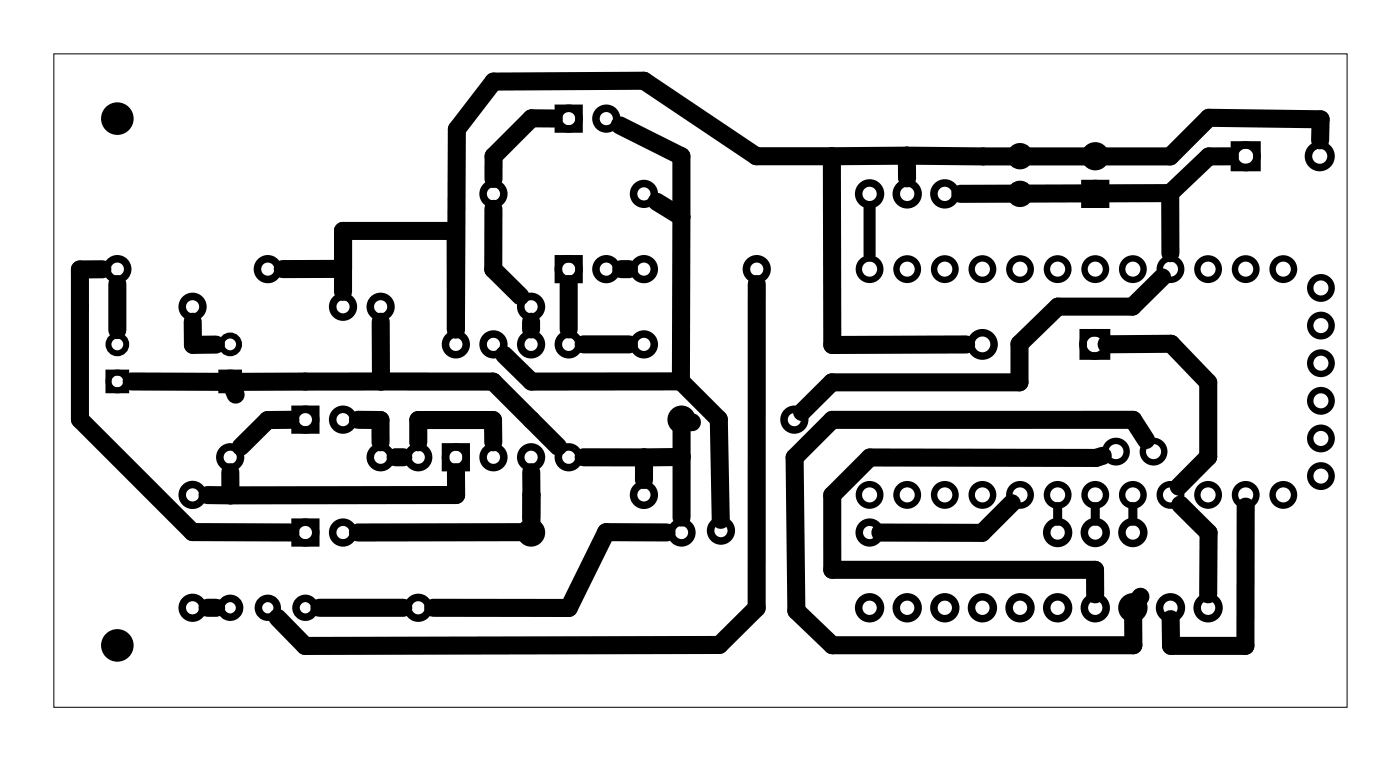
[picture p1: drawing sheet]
<svg xmlns="http://www.w3.org/2000/svg" width="95mm" height="52mm" viewBox="0 0 95 52" stroke-linecap="round" stroke-linejoin="round" font-family="sans-serif">
<path d="M3.6 3.6h87.4v44.1h-87.4z" fill="none" stroke="#000" stroke-width=".07"/>
<g fill="none" stroke="#000" stroke-width=".51">
<path d="M37.7 17.5h1.4v1.4h-1.4zM37.7 7.3h1.4v1.4h-1.4zM73.3 12.4h1.4v1.4h-1.4zM83.4 9.8h1.5v1.5h-1.5zM19.9 35.2h1.4v1.4h-1.4zM19.9 27.6h1.4v1.4h-1.4zM30.1 30.2h1.4v1.4h-1.4zM73.2 22.5h1.5v1.5h-1.5z"/>
<circle cx="7.9" cy="18.2" r=".7"/>
<circle cx="18.1" cy="18.2" r=".7"/>
<circle cx="33.3" cy="13.1" r=".7"/>
<circle cx="38.4" cy="8" r=".7"/>
<circle cx="38.4" cy="18.2" r=".7"/>
<circle cx="40.9" cy="8" r=".7"/>
<circle cx="40.9" cy="18.2" r=".7"/>
<circle cx="43.5" cy="13.1" r=".7"/>
<circle cx="43.5" cy="18.2" r=".7"/>
<circle cx="51.1" cy="18.2" r=".7"/>
<circle cx="58.7" cy="13.1" r=".74"/>
<circle cx="61.3" cy="13.1" r=".74"/>
<circle cx="63.8" cy="13.1" r=".74"/>
<circle cx="68.9" cy="10.5" r=".64"/>
<circle cx="68.9" cy="13.1" r=".64"/>
<circle cx="74" cy="10.5" r=".7"/>
<circle cx="74" cy="13.1" r=".7"/>
<circle cx="84.1" cy="10.5" r=".76"/>
<circle cx="89.1" cy="10.5" r=".76"/>
<circle cx="13" cy="33.4" r=".7"/>
<circle cx="13" cy="20.7" r=".7"/>
<circle cx="15.5" cy="30.9" r=".7"/>
<circle cx="20.6" cy="35.9" r=".7"/>
<circle cx="20.6" cy="28.3" r=".7"/>
<circle cx="23.2" cy="28.3" r=".7"/>
<circle cx="23.2" cy="35.9" r=".7"/>
<circle cx="23.2" cy="20.7" r=".7"/>
<circle cx="25.7" cy="20.7" r=".7"/>
<circle cx="25.7" cy="30.9" r=".7"/>
<circle cx="28.2" cy="30.9" r=".7"/>
<circle cx="30.8" cy="23.2" r=".7"/>
<circle cx="30.8" cy="30.9" r=".7"/>
<circle cx="33.3" cy="23.2" r=".7"/>
<circle cx="33.3" cy="30.9" r=".7"/>
<circle cx="35.9" cy="20.7" r=".7"/>
<circle cx="35.9" cy="35.9" r=".7"/>
<circle cx="35.9" cy="23.2" r=".7"/>
<circle cx="35.9" cy="30.9" r=".7"/>
<circle cx="38.4" cy="23.2" r=".7"/>
<circle cx="38.4" cy="30.9" r=".7"/>
<circle cx="43.5" cy="23.2" r=".7"/>
<circle cx="43.5" cy="33.4" r=".7"/>
<circle cx="46" cy="35.9" r=".7"/>
<circle cx="46" cy="28.3" r=".7"/>
<circle cx="48.7" cy="35.8" r=".7"/>
<circle cx="53.6" cy="28.3" r=".7"/>
<circle cx="58.7" cy="35.9" r=".7"/>
<circle cx="66.3" cy="23.2" r=".79"/>
<circle cx="71.4" cy="35.9" r=".74"/>
<circle cx="73.9" cy="23.2" r=".79"/>
<circle cx="74" cy="35.9" r=".74"/>
<circle cx="76.5" cy="35.9" r=".74"/>
<circle cx="13" cy="41" r=".7"/>
<circle cx="15.5" cy="41" r=".64"/>
<circle cx="18.1" cy="41" r=".64"/>
<circle cx="20.6" cy="41" r=".64"/>
<circle cx="28.2" cy="41" r=".7"/>
<circle cx="58.7" cy="41" r=".74"/>
<circle cx="61.3" cy="41" r=".74"/>
<circle cx="63.8" cy="41" r=".74"/>
<circle cx="66.3" cy="41" r=".74"/>
<circle cx="68.9" cy="41" r=".74"/>
<circle cx="71.4" cy="41" r=".74"/>
<circle cx="74" cy="41" r=".74"/>
<circle cx="76.5" cy="41" r=".74"/>
<circle cx="79" cy="41" r=".74"/>
<circle cx="81.6" cy="41" r=".74"/>
</g>
<g fill="none" stroke="#000" stroke-width=".4">
<path d="M7.3 25.1h1.2v1.2h-1.2zM14.9 25.1h1.2v1.2h-1.2z"/>
<circle cx="7.9" cy="25.7" r=".6"/>
<circle cx="7.9" cy="23.2" r=".6"/>
<circle cx="15.5" cy="25.7" r=".6"/>
<circle cx="15.5" cy="23.2" r=".6"/>
</g>
<g fill="#000">
<circle cx="7.9" cy="8" r="1.1"/>
<circle cx="7.9" cy="43.6" r="1.1"/>
</g>
<g fill="none" stroke="#000" stroke-width=".43">
<circle cx="58.7" cy="18.2" r=".72"/>
<circle cx="61.3" cy="18.2" r=".72"/>
<circle cx="63.8" cy="18.2" r=".72"/>
<circle cx="66.3" cy="18.2" r=".72"/>
<circle cx="68.9" cy="18.2" r=".72"/>
<circle cx="71.4" cy="18.2" r=".72"/>
<circle cx="74" cy="18.2" r=".72"/>
<circle cx="76.5" cy="18.2" r=".72"/>
<circle cx="79" cy="18.2" r=".72"/>
<circle cx="81.6" cy="18.2" r=".72"/>
<circle cx="84.1" cy="18.2" r=".72"/>
<circle cx="86.7" cy="18.2" r=".72"/>
<circle cx="89.2" cy="19.4" r=".72"/>
<circle cx="58.7" cy="33.4" r=".72"/>
<circle cx="61.3" cy="33.4" r=".72"/>
<circle cx="63.8" cy="33.4" r=".72"/>
<circle cx="66.3" cy="33.4" r=".72"/>
<circle cx="68.9" cy="33.4" r=".72"/>
<circle cx="71.4" cy="33.4" r=".72"/>
<circle cx="74" cy="33.4" r=".72"/>
<circle cx="75.4" cy="30.5" r=".72"/>
<circle cx="76.5" cy="33.4" r=".72"/>
<circle cx="77.9" cy="30.5" r=".72"/>
<circle cx="79" cy="33.4" r=".72"/>
<circle cx="81.6" cy="33.4" r=".72"/>
<circle cx="84.1" cy="33.4" r=".72"/>
<circle cx="86.7" cy="33.4" r=".72"/>
<circle cx="89.2" cy="22" r=".72"/>
<circle cx="89.2" cy="32.1" r=".72"/>
<circle cx="89.2" cy="29.6" r=".72"/>
<circle cx="89.2" cy="24.5" r=".72"/>
<circle cx="89.2" cy="27.1" r=".72"/>
</g>
<g fill="none" stroke="#000" stroke-width="1.2">
<path d="M6.9 18.2h-1.5v10.1l7.6 7.6h6.6M7.9 19.2v3.1M23.2 18.2h-4.1M33.3 14.1v4.1l1.8 1.8M37.4 8h-1.5l-2.6 2.5v1.6M38.4 19.2v3M41.8 8.5l4.2 2v4.1M42 18.2h.5M44.3 13.6l1.7 1M46 14.6v11.1M51.1 19.2v21.8l-2.5 2.5-28 .1-1.9-1.9M56.2 10.5h-5.1l-7.6-5h-10.2l-2.4 3.2-.1 13.5v-6.6h-7.6v4.1"/>
<path d="M56.2 10.5v12.8h9M61.2 10.5l.1 1.5M61.2 10.5h-5M78.5 18.7l-2 2h-5.1l-2.6 2.5v2.6h-12.6l-2 2M79 13v4.1M79 13l-14.1 .1M83.1 10.6h-1.5l-2.6 2.4M89.1 9.5l.1-1.4-7.6-.1-2.6 2.6-17.8-.1M8.9 25.8h6.7M13 21.7v1.6h1.6M14 33.4h1.6M15.6 31.9v1.5"/>
<path d="M15.6 25.8h17.7l4.4 4.4M15.6 25.8l.3 .8M19.6 28.3l-1.5 .1-1.8 1.8M24.2 28.3l1.5 .1v1.5M25.7 21.7v4.1M26.7 30.9h.5M28.2 29.9v-1.5h5.1v1.5M30.8 31.9v1.5h-15.2M34 24l1.9 1.8 10.1-.1M35.9 21.7v.5M35.9 31.9v1.5M35.9 33.4v2.5h-11.7"/>
<path d="M35.9 33.4v1.5M39.4 30.9h4.1M39.4 23.2h3.1M43.5 30.9v1.5M45 35.9h-4.1l-2.5 5.1h-9.1M46 25.7l2.5 2.6 .2 6.8M46 30.8l-2.5 .1M46.7 28.5l-.7-.2v6.6M68.3 34l-2 2h-6.8M74.5 30.8l-.5 .1h-15.3l-2.5 2.5v5.1h17.7l.1 1.6M74.7 23.2h4.4l2.5 2.6v5l-2 2M77.4 29.7l-.9-1.4h-20.3l-2.5 2.6 .1 10.3 2.4 2.4h20.3v-2.6l.5-.7"/>
<path d="M79.7 34.1l1.9 1.9v4.1M84.1 34.2v9.4h-5v-1.8M14 41h.6M21.6 41h5.6"/>
</g>
<path d="M58.7 14v3.2" fill="none" stroke="#000" stroke-width=".81"/>
<path d="M71.4 34.2v1M74 34.2v1M76.5 34.2v1" fill="none" stroke="#000" stroke-width=".61"/>
</svg>
